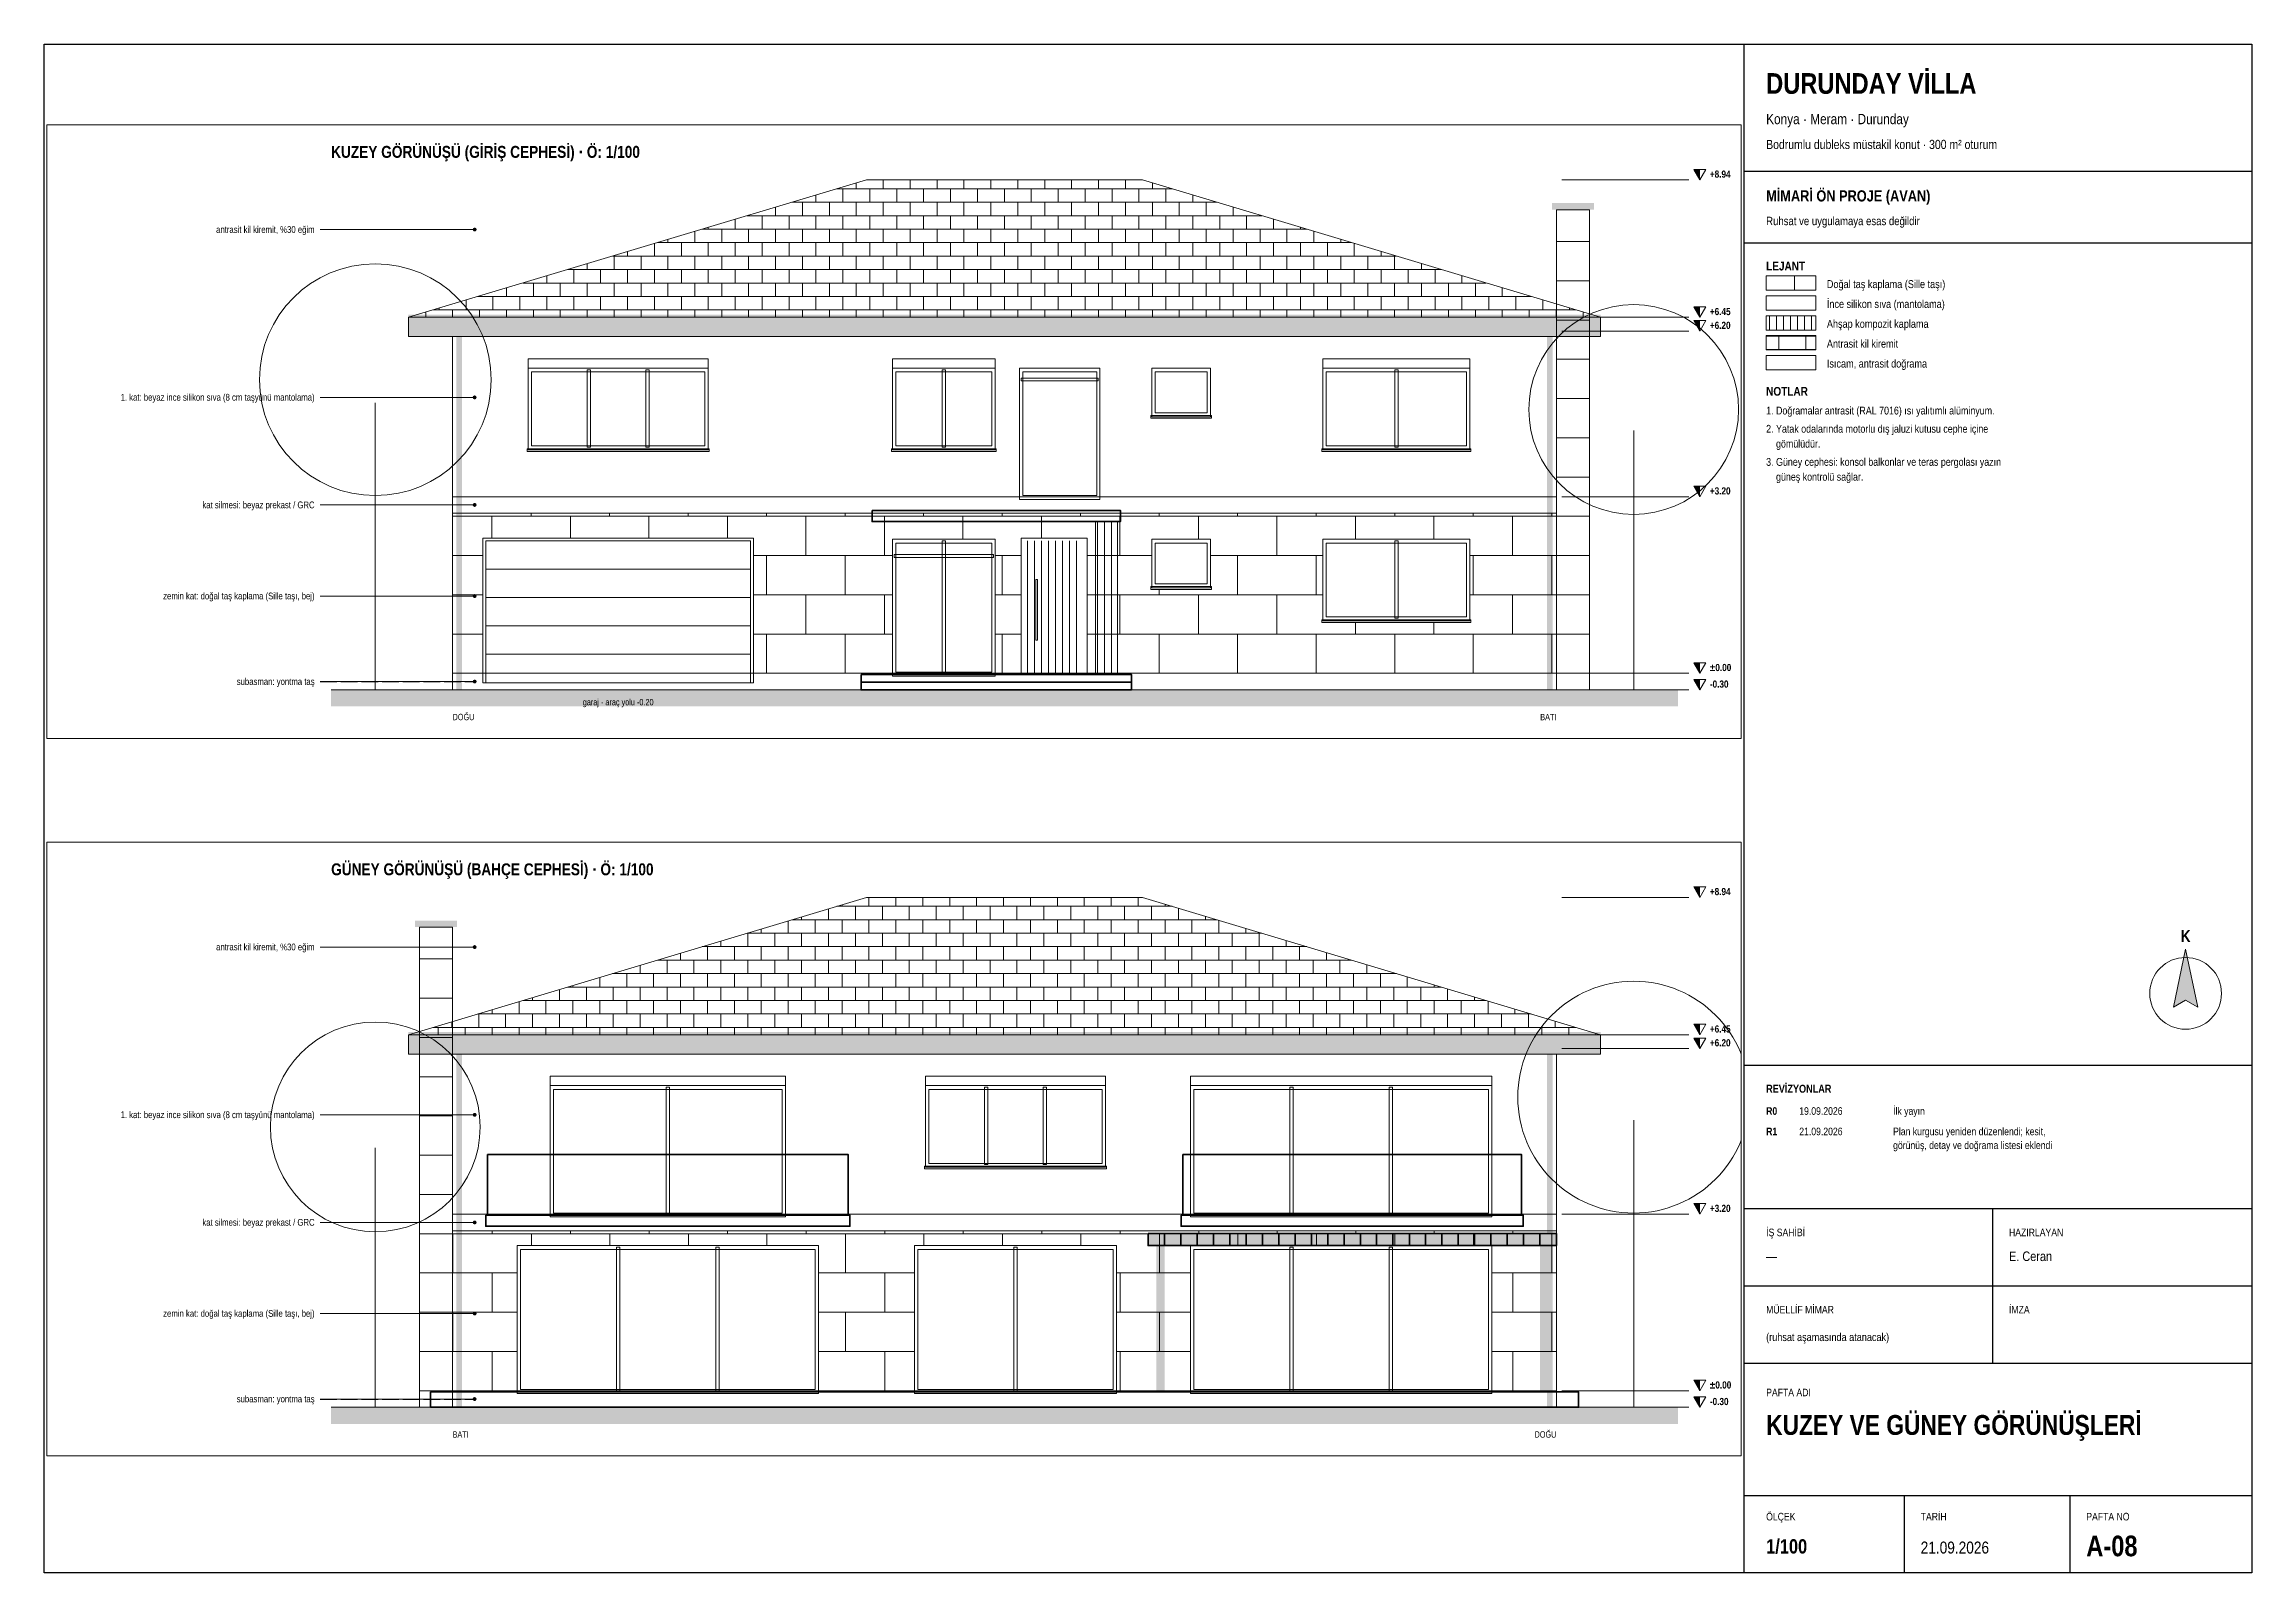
# Paper-space layout 'A-08 KUZEY VE GUNEY GORUNUSLERI' of a CAD drawing. Header units: centimetres, sheet in millimetres. Extents: x 10 to 410, y 10 to 287.
# The model-space entities are those that its viewports show. They can reach past a viewport. Long polylines and large blocks are cut down to what shows.
import ezdxf
from ezdxf.enums import TextEntityAlignment as Align

# ---------------------------------------------------------------- set-up
doc = ezdxf.new("R2010")
doc.units = ezdxf.units.CM
doc.header["$LTSCALE"] = 0.25
doc.linetypes.add('ACAD_ISO02W100', pattern=[15, 12, -3])
for name, color, linetype, lineweight in [('M-BACA-TUGLA-1', 116, 'Continuous', 9), ('M-BACA-TUGLA-1-T', 8, 'Continuous', 5), ('M-BITK-AGAC-1', 70, 'Continuous', 9), ('M-CKAP-KIREMIT-1', 66, 'Continuous', 9), ('M-CKAP-KIREMIT-1-T', 8, 'Continuous', 5), ('M-CVRE-ZEMIN', 45, 'Continuous', 18), ('M-CVRE-ZEMIN-T', 8, 'Continuous', 5), ('M-DUVK-AHSAP-1', 126, 'Continuous', 5), ('M-DUVK-AHSAP-1-T', 8, 'Continuous', 5), ('M-DUVK-DOGALTAS-1', 139, 'Continuous', 5), ('M-DUVK-DOGALTAS-1-T', 8, 'Continuous', 5), ('M-DUVK-PREKAST-1', 127, 'Continuous', 5), ('M-GOST-ANTET', 176, 'Continuous', 25), ('M-GOST-ANTETYAZI', 177, 'Continuous', 9), ('M-GOST-KESITKOT', 46, 'Continuous', 9), ('M-GOST-KUZEYOKU', 1, 'Continuous', 9), ('M-GOST-LEJANT', 173, 'Continuous', 9), ('M-GOST-YAZI', 2, 'Continuous', 9), ('M-KPKN-AHSAP-1', 93, 'Continuous', 9), ('M-PNKS-ALUMINYUM-1', 171, 'Continuous', 9), ('M-SIVA-1', 52, 'Continuous', 5), ('M-TASI-BETONARME-1', 5, 'Continuous', 35), ('M-TASI-BETONARME-1-T', 250, 'Continuous', 5), ('M-YIBO-SAC-1', 12, 'Continuous', 9)]:
    doc.layers.add(name, color=color, linetype=linetype, lineweight=lineweight)
doc.layers.add('M-GOST-VPORT', color=8, linetype='Continuous', lineweight=9, plot=False)
doc.styles.add('YAZI', font='arialn.ttf')
doc.styles.add('YAZI-KALIN', font='arialnb.ttf')

psp = doc.layouts.new('A-08 KUZEY VE GUNEY GORUNUSLERI')

# ---------------------------------------------------------------- texts
at = {"layer": 'M-GOST-ANTETYAZI'}
for s, height, style, p in [('DURUNDAY VİLLA', 3.744, 'YAZI-KALIN', (322, 278)), ('Konya · Meram · Durunday', 1.872, 'YAZI', (322, 272.5)), ('Bodrumlu dubleks müstakil konut · 300 m² oturum', 1.656, 'YAZI', (322, 268)), ('MİMARİ ÖN PROJE (AVAN)', 2.016, 'YAZI-KALIN', (322, 258.5)), ('Ruhsat ve uygulamaya esas değildir', 1.512, 'YAZI', (322, 254.2)), ('LEJANT', 1.584, 'YAZI-KALIN', (322, 246)), ('Doğal taş kaplama (Sille taşı)', 1.44, 'YAZI', (333, 242.8)), ('İnce silikon sıva (mantolama)', 1.44, 'YAZI', (333, 239.2)), ('Ahşap kompozit kaplama', 1.44, 'YAZI', (333, 235.6)), ('Antrasit kil kiremit', 1.44, 'YAZI', (333, 232)), ('Isıcam, antrasit doğrama', 1.44, 'YAZI', (333, 228.4)), ('NOTLAR', 1.584, 'YAZI-KALIN', (322, 223.3)), ('1. Doğramalar antrasit (RAL 7016) ısı yalıtımlı alüminyum.', 1.404, 'YAZI', (322, 219.9)), ('2. Yatak odalarında motorlu dış jaluzi kutusu cephe içine', 1.404, 'YAZI', (322, 216.6)), ('3. Güney cephesi: konsol balkonlar ve teras pergolası yazın', 1.404, 'YAZI', (322, 210.6)), ('    gömülüdür.', 1.404, 'YAZI', (322, 213.9)), ('    güneş kontrolü sağlar.', 1.404, 'YAZI', (322, 207.9)), ('REVİZYONLAR', 1.44, 'YAZI-KALIN', (322, 97)), ('R0', 1.368, 'YAZI-KALIN', (322, 93)), ('19.09.2026', 1.368, 'YAZI', (328, 93)), ('İlk yayın', 1.368, 'YAZI', (345, 93)), ('R1', 1.368, 'YAZI-KALIN', (322, 89.3)), ('21.09.2026', 1.368, 'YAZI', (328, 89.3)), ('görünüş, detay ve doğrama listesi eklendi', 1.368, 'YAZI', (345, 86.8)), ('Plan kurgusu yeniden düzenlendi; kesit,', 1.368, 'YAZI', (345, 89.3)), ('İŞ SAHİBİ', 1.368, 'YAZI', (322, 71)), ('HAZIRLAYAN', 1.368, 'YAZI', (366, 71)), ('E. Ceran', 1.728, 'YAZI', (366, 66.5)), ('—', 1.73, 'YAZI', (322, 66.5)), ('MÜELLİF MİMAR', 1.368, 'YAZI', (322, 57)), ('İMZA', 1.368, 'YAZI', (366, 57)), ('(ruhsat aşamasında atanacak)', 1.44, 'YAZI', (322, 52)), ('PAFTA ADI', 1.368, 'YAZI', (322, 42)), ('KUZEY VE GÜNEY GÖRÜNÜŞLERİ', 3.6, 'YAZI-KALIN', (322, 35)), ('ÖLÇEK', 1.368, 'YAZI', (322, 19.5)), ('TARİH', 1.368, 'YAZI', (350, 19.5)), ('PAFTA NO', 1.368, 'YAZI', (380, 19.5)), ('1/100', 2.592, 'YAZI-KALIN', (322, 13.5)), ('A-08', 3.744, 'YAZI-KALIN', (380, 13)), ('21.09.2026', 2.16, 'YAZI', (350, 13.5))]:
    psp.add_text(s, height=height, dxfattribs=dict(at, style=style)).set_placement(p)
at = {"layer": 'M-GOST-ANTETYAZI', "style": 'YAZI-KALIN'}
psp.add_text('K', height=2.16, dxfattribs=at).set_placement((398, 124.3), align=Align.CENTER)

msp = doc.modelspace()

# ---------------------------------------------------------------- texts
at = {"layer": 'M-GOST-KESITKOT', "style": 'YAZI-KALIN'}
for s, p in [('+8.94', (2278, 898)), ('+8.94', (7327, 898)), ('+6.45', (2278, 649)), ('+6.45', (7327, 649)), ('+6.20', (2278, 624)), ('+6.20', (7327, 624)), ('+3.20', (2278, 324)), ('+3.20', (7327, 324)), ('%%p0.00', (2278, 4)), ('%%p0.00', (7327, 4)), ('-0.30', (2278, -26)), ('-0.30', (7327, -26))]:
    msp.add_text(s, height=12.96, dxfattribs=at).set_placement(p)
at = {"layer": 'M-GOST-YAZI'}
for s, height, style, p in [('KUZEY GÖRÜNÜŞÜ (GİRİŞ CEPHESİ) · Ö: 1/100', 21.6, 'YAZI-KALIN', (-220, 934)), ('GÜNEY GÖRÜNÜŞÜ (BAHÇE CEPHESİ) · Ö: 1/100', 21.6, 'YAZI-KALIN', (4829, 934)), ('DOĞU', 11.52, 'YAZI', (0, -85)), ('BATI', 11.52, 'YAZI', (5049, -85))]:
    msp.add_text(s, height=height, dxfattribs=dict(at, style=style)).set_placement(p)
at = {"layer": 'M-GOST-YAZI', "style": 'YAZI'}
for s, height, p in [('antrasit kil kiremit, %30 eğim', 12.24, (-250, 798)), ('antrasit kil kiremit, %30 eğim', 12.24, (4799, 798)), ('1. kat: beyaz ince silikon sıva (8 cm taşyünü mantolama)', 12.24, (-250, 494)), ('1. kat: beyaz ince silikon sıva (8 cm taşyünü mantolama)', 12.24, (4799, 494)), ('kat silmesi: beyaz prekast / GRC', 12.24, (-250, 299)), ('kat silmesi: beyaz prekast / GRC', 12.24, (4799, 299)), ('zemin kat: doğal taş kaplama (Sille taşı, bej)', 12.24, (-250, 134)), ('zemin kat: doğal taş kaplama (Sille taşı, bej)', 12.24, (4799, 134)), ('subasman: yontma taş', 12.24, (-250, -21)), ('subasman: yontma taş', 12.24, (4799, -21)), ('BATI', 11.52, (2000, -85)), ('DOĞU', 11.52, (7049, -85))]:
    msp.add_text(s, height=height, dxfattribs=at).set_placement(p, align=Align.RIGHT)
msp.add_text('garaj · araç yolu -0.20', height=11.52, dxfattribs=at).set_placement((300, -58), align=Align.CENTER)

# ---------------------------------------------------------------- hatches: boundary and pattern name
at = {"layer": 'M-BACA-TUGLA-1-T'}
h = msp.add_hatch(color=256, dxfattribs=at)
h.dxf.hatch_style = 1
h.paths.add_polyline_path([(1992, 852), (2068, 852), (2068, 840), (1992, 840)])
h = msp.add_hatch(color=256, dxfattribs=at)
h.dxf.hatch_style = 1
h.paths.add_polyline_path([(4981, 852), (5057, 852), (5057, 840), (4981, 840)])
h = msp.add_hatch(dxfattribs=at)
h.set_pattern_fill('AR-B816', scale=0.35)
h.paths.add_polyline_path([(2000, 840), (2060, 840), (2060, -30), (2000, -30)])
h = msp.add_hatch(dxfattribs=at)
h.set_pattern_fill('AR-B816', scale=0.35)
h.paths.add_polyline_path([(4989, 840), (5049, 840), (5049, -30), (4989, -30)])
at = {"layer": 'M-CKAP-KIREMIT-1-T'}
h = msp.add_hatch(dxfattribs=at)
h.set_pattern_fill('AR-B816', scale=0.12)
h.paths.add_polyline_path([(2080, 645), (1250, 894), (750, 894), (-80, 645)])
h = msp.add_hatch(dxfattribs=at)
h.set_pattern_fill('AR-B816', scale=0.12)
h.paths.add_polyline_path([(4969, 645), (5799, 894), (6299, 894), (7129, 645)])
h = msp.add_hatch(color=256, dxfattribs=at)
h.dxf.hatch_style = 1
h.paths.add_polyline_path([(-80, 650), (2080, 650), (2080, 640), (-80, 640)])
h = msp.add_hatch(color=256, dxfattribs=at)
h.dxf.hatch_style = 1
h.paths.add_polyline_path([(-80, 645), (2080, 645), (2080, 610), (-80, 610)])
h = msp.add_hatch(color=256, dxfattribs=at)
h.dxf.hatch_style = 1
h.paths.add_polyline_path([(4969, 650), (7129, 650), (7129, 640), (4969, 640)])
h = msp.add_hatch(color=256, dxfattribs=at)
h.dxf.hatch_style = 1
h.paths.add_polyline_path([(4969, 645), (7129, 645), (7129, 610), (4969, 610)])
at = {"layer": 'M-CVRE-ZEMIN-T'}
h = msp.add_hatch(dxfattribs=at)
h.set_pattern_fill('EARTH', scale=5)
h.paths.add_polyline_path([(-220, -30), (2220, -30), (2220, -60), (-220, -60)])
h = msp.add_hatch(dxfattribs=at)
h.set_pattern_fill('EARTH', scale=5)
h.paths.add_polyline_path([(4829, -30), (7269, -30), (7269, -60), (4829, -60)])
at = {"layer": 'M-DUVK-AHSAP-1-T'}
h = msp.add_hatch(dxfattribs=at)
h.set_pattern_fill('LINE', scale=4, angle=90)
h.paths.add_polyline_path([(1165, 275), (1205, 275), (1205, 0), (1165, 0)])
h = msp.add_hatch(dxfattribs=at)
h.set_pattern_fill('LINE', scale=4, angle=90)
h.paths.add_polyline_path([(1037, 240), (1143, 240), (1143, 0), (1037, 0)])
at = {"layer": 'M-DUVK-DOGALTAS-1-T'}
h = msp.add_hatch(dxfattribs=at)
h.set_pattern_fill('AR-B816', scale=0.35)
h.paths.add_polyline_path([(0, 290), (2000, 290), (2000, 245), (0, 245)])
h = msp.add_hatch(dxfattribs=at)
h.set_pattern_fill('AR-B816', scale=0.35)
h.paths.add_polyline_path([(5049, 290), (7049, 290), (7049, 263), (5049, 263)])
h = msp.add_hatch(dxfattribs=at)
h.set_pattern_fill('AR-B816', scale=0.35)
h.paths.add_polyline_path([(0, 245), (55, 245), (55, 243), (0, 243)])
h = msp.add_hatch(dxfattribs=at)
h.set_pattern_fill('AR-B816', scale=0.35)
h.paths.add_polyline_path([(0, 243), (55, 243), (55, 157), (0, 157)])
h = msp.add_hatch(dxfattribs=at)
h.set_pattern_fill('AR-B816', scale=0.35)
h.paths.add_polyline_path([(545, 245), (1030, 245), (1030, 243), (545, 243)])
h = msp.add_hatch(dxfattribs=at)
h.set_pattern_fill('AR-B816', scale=0.35)
h.paths.add_polyline_path([(545, 243), (797, 243), (797, 157), (545, 157)])
h = msp.add_hatch(dxfattribs=at)
h.set_pattern_fill('AR-B816', scale=0.35)
h.paths.add_polyline_path([(983, 243), (1030, 243), (1030, 157), (983, 157)])
h = msp.add_hatch(dxfattribs=at)
h.set_pattern_fill('AR-B816', scale=0.35)
h.paths.add_polyline_path([(1150, 245), (2000, 245), (2000, 243), (1150, 243)])
h = msp.add_hatch(dxfattribs=at)
h.set_pattern_fill('AR-B816', scale=0.35)
h.paths.add_polyline_path([(1150, 243), (1267, 243), (1267, 157), (1150, 157)])
h = msp.add_hatch(dxfattribs=at)
h.set_pattern_fill('AR-B816', scale=0.35)
h.paths.add_polyline_path([(1373, 243), (1577, 243), (1577, 157), (1373, 157)])
h = msp.add_hatch(dxfattribs=at)
h.set_pattern_fill('AR-B816', scale=0.35)
h.paths.add_polyline_path([(1843, 243), (2000, 243), (2000, 97), (1843, 97)])
h = msp.add_hatch(dxfattribs=at)
h.set_pattern_fill('AR-B816', scale=0.35)
h.paths.add_polyline_path([(5049, 263), (5166, 263), (5166, 0), (5049, 0)])
h = msp.add_hatch(dxfattribs=at)
h.set_pattern_fill('AR-B816', scale=0.35)
h.paths.add_polyline_path([(5712, 263), (5886, 263), (5886, 0), (5712, 0)])
h = msp.add_hatch(dxfattribs=at)
h.set_pattern_fill('AR-B816', scale=0.35)
h.paths.add_polyline_path([(6252, 263), (6386, 263), (6386, 0), (6252, 0)])
h = msp.add_hatch(dxfattribs=at)
h.set_pattern_fill('AR-B816', scale=0.35)
h.paths.add_polyline_path([(6932, 263), (7049, 263), (7049, 0), (6932, 0)])
h = msp.add_hatch(dxfattribs=at)
h.set_pattern_fill('AR-B816', scale=0.35)
h.paths.add_polyline_path([(0, 157), (55, 157), (55, 155), (0, 155)])
h = msp.add_hatch(dxfattribs=at)
h.set_pattern_fill('AR-B816', scale=0.35)
h.paths.add_polyline_path([(0, 155), (55, 155), (55, 152), (0, 152)])
h = msp.add_hatch(dxfattribs=at)
h.set_pattern_fill('AR-B816', scale=0.35)
h.paths.add_polyline_path([(0, 152), (55, 152), (55, 97), (0, 97)])
h = msp.add_hatch(dxfattribs=at)
h.set_pattern_fill('AR-B816', scale=0.35)
h.paths.add_polyline_path([(545, 157), (797, 157), (797, 155), (545, 155)])
h = msp.add_hatch(dxfattribs=at)
h.set_pattern_fill('AR-B816', scale=0.35)
h.paths.add_polyline_path([(545, 155), (797, 155), (797, 152), (545, 152)])
h = msp.add_hatch(dxfattribs=at)
h.set_pattern_fill('AR-B816', scale=0.35)
h.paths.add_polyline_path([(545, 152), (797, 152), (797, 97), (545, 97)])
h = msp.add_hatch(dxfattribs=at)
h.set_pattern_fill('AR-B816', scale=0.35)
h.paths.add_polyline_path([(983, 157), (1030, 157), (1030, 155), (983, 155)])
h = msp.add_hatch(dxfattribs=at)
h.set_pattern_fill('AR-B816', scale=0.35)
h.paths.add_polyline_path([(983, 155), (1030, 155), (1030, 152), (983, 152)])
h = msp.add_hatch(dxfattribs=at)
h.set_pattern_fill('AR-B816', scale=0.35)
h.paths.add_polyline_path([(983, 152), (1030, 152), (1030, 97), (983, 97)])
h = msp.add_hatch(dxfattribs=at)
h.set_pattern_fill('AR-B816', scale=0.35)
h.paths.add_polyline_path([(1150, 157), (1265, 157), (1265, 155), (1150, 155)])
h = msp.add_hatch(dxfattribs=at)
h.set_pattern_fill('AR-B816', scale=0.35)
h.paths.add_polyline_path([(1150, 155), (1265, 155), (1265, 152), (1150, 152)])
h = msp.add_hatch(dxfattribs=at)
h.set_pattern_fill('AR-B816', scale=0.35)
h.paths.add_polyline_path([(1150, 152), (1577, 152), (1577, 97), (1150, 97)])
h = msp.add_hatch(dxfattribs=at)
h.set_pattern_fill('AR-B816', scale=0.35)
h.paths.add_polyline_path([(1375, 157), (1577, 157), (1577, 155), (1375, 155)])
h = msp.add_hatch(dxfattribs=at)
h.set_pattern_fill('AR-B816', scale=0.35)
h.paths.add_polyline_path([(1375, 155), (1577, 155), (1577, 152), (1375, 152)])
h = msp.add_hatch(dxfattribs=at)
h.set_pattern_fill('AR-B816', scale=0.35)
h.paths.add_polyline_path([(0, 97), (55, 97), (55, 95), (0, 95)])
h = msp.add_hatch(dxfattribs=at)
h.set_pattern_fill('AR-B816', scale=0.35)
h.paths.add_polyline_path([(0, 95), (55, 95), (55, 92), (0, 92)])
h = msp.add_hatch(dxfattribs=at)
h.set_pattern_fill('AR-B816', scale=0.35)
h.paths.add_polyline_path([(0, 92), (55, 92), (55, 0), (0, 0)])
h = msp.add_hatch(dxfattribs=at)
h.set_pattern_fill('AR-B816', scale=0.35)
h.paths.add_polyline_path([(545, 97), (797, 97), (797, 95), (545, 95)])
h = msp.add_hatch(dxfattribs=at)
h.set_pattern_fill('AR-B816', scale=0.35)
h.paths.add_polyline_path([(545, 95), (797, 95), (797, 92), (545, 92)])
h = msp.add_hatch(dxfattribs=at)
h.set_pattern_fill('AR-B816', scale=0.35)
h.paths.add_polyline_path([(545, 92), (797, 92), (797, 0), (545, 0)])
h = msp.add_hatch(dxfattribs=at)
h.set_pattern_fill('AR-B816', scale=0.35)
h.paths.add_polyline_path([(983, 97), (1030, 97), (1030, 95), (983, 95)])
h = msp.add_hatch(dxfattribs=at)
h.set_pattern_fill('AR-B816', scale=0.35)
h.paths.add_polyline_path([(983, 95), (1030, 95), (1030, 92), (983, 92)])
h = msp.add_hatch(dxfattribs=at)
h.set_pattern_fill('AR-B816', scale=0.35)
h.paths.add_polyline_path([(983, 92), (1030, 92), (1030, 0), (983, 0)])
h = msp.add_hatch(dxfattribs=at)
h.set_pattern_fill('AR-B816', scale=0.35)
h.paths.add_polyline_path([(1150, 97), (1575, 97), (1575, 95), (1150, 95)])
h = msp.add_hatch(dxfattribs=at)
h.set_pattern_fill('AR-B816', scale=0.35)
h.paths.add_polyline_path([(1150, 95), (1575, 95), (1575, 92), (1150, 92)])
h = msp.add_hatch(dxfattribs=at)
h.set_pattern_fill('AR-B816', scale=0.35)
h.paths.add_polyline_path([(1150, 92), (2000, 92), (2000, 0), (1150, 0)])
h = msp.add_hatch(dxfattribs=at)
h.set_pattern_fill('AR-B816', scale=0.35)
h.paths.add_polyline_path([(1845, 97), (2000, 97), (2000, 95), (1845, 95)])
h = msp.add_hatch(dxfattribs=at)
h.set_pattern_fill('AR-B816', scale=0.35)
h.paths.add_polyline_path([(1845, 95), (2000, 95), (2000, 92), (1845, 92)])
at = {"layer": 'M-GOST-KESITKOT'}
h = msp.add_hatch(color=256, dxfattribs=at)
h.dxf.hatch_style = 1
h.paths.add_polyline_path([(2249, 913), (2260, 913), (2260, 894)])
h = msp.add_hatch(color=256, dxfattribs=at)
h.dxf.hatch_style = 1
h.paths.add_polyline_path([(7298, 913), (7309, 913), (7309, 894)])
h = msp.add_hatch(color=256, dxfattribs=at)
h.dxf.hatch_style = 1
h.paths.add_polyline_path([(2249, 664), (2260, 664), (2260, 645)])
h = msp.add_hatch(color=256, dxfattribs=at)
h.dxf.hatch_style = 1
h.paths.add_polyline_path([(7298, 664), (7309, 664), (7309, 645)])
h = msp.add_hatch(color=256, dxfattribs=at)
h.dxf.hatch_style = 1
h.paths.add_polyline_path([(2249, 639), (2260, 639), (2260, 620)])
h = msp.add_hatch(color=256, dxfattribs=at)
h.dxf.hatch_style = 1
h.paths.add_polyline_path([(7298, 639), (7309, 639), (7309, 620)])
h = msp.add_hatch(color=256, dxfattribs=at)
h.dxf.hatch_style = 1
h.paths.add_polyline_path([(2249, 339), (2260, 339), (2260, 320)])
h = msp.add_hatch(color=256, dxfattribs=at)
h.dxf.hatch_style = 1
h.paths.add_polyline_path([(7298, 339), (7309, 339), (7309, 320)])
h = msp.add_hatch(color=256, dxfattribs=at)
h.dxf.hatch_style = 1
h.paths.add_polyline_path([(2249, 19), (2260, 19), (2260, 0)])
h = msp.add_hatch(color=256, dxfattribs=at)
h.dxf.hatch_style = 1
h.paths.add_polyline_path([(7298, 19), (7309, 19), (7309, 0)])
h = msp.add_hatch(color=256, dxfattribs=at)
h.dxf.hatch_style = 1
h.paths.add_polyline_path([(2249, -11), (2260, -11), (2260, -30)])
h = msp.add_hatch(color=256, dxfattribs=at)
h.dxf.hatch_style = 1
h.paths.add_polyline_path([(7298, -11), (7309, -11), (7309, -30)])
at = {"layer": 'M-GOST-YAZI'}
h = msp.add_hatch(color=256, dxfattribs=at)
h.dxf.hatch_style = 1
edge = h.paths.add_edge_path()
edge.add_arc((40, 804), 3.5, 0, 360)
h = msp.add_hatch(color=256, dxfattribs=at)
h.dxf.hatch_style = 1
edge = h.paths.add_edge_path()
edge.add_arc((5089, 804), 3.5, 0, 360)
h = msp.add_hatch(color=256, dxfattribs=at)
h.dxf.hatch_style = 1
edge = h.paths.add_edge_path()
edge.add_arc((40, 500), 3.5, 0, 360)
h = msp.add_hatch(color=256, dxfattribs=at)
h.dxf.hatch_style = 1
edge = h.paths.add_edge_path()
edge.add_arc((5089, 500), 3.5, 0, 360)
h = msp.add_hatch(color=256, dxfattribs=at)
h.dxf.hatch_style = 1
edge = h.paths.add_edge_path()
edge.add_arc((40, 305), 3.5, 0, 360)
h = msp.add_hatch(color=256, dxfattribs=at)
h.dxf.hatch_style = 1
edge = h.paths.add_edge_path()
edge.add_arc((5089, 305), 3.5, 0, 360)
h = msp.add_hatch(color=256, dxfattribs=at)
h.dxf.hatch_style = 1
edge = h.paths.add_edge_path()
edge.add_arc((40, 140), 3.5, 0, 360)
h = msp.add_hatch(color=256, dxfattribs=at)
h.dxf.hatch_style = 1
edge = h.paths.add_edge_path()
edge.add_arc((5089, 140), 3.5, 0, 360)
h = msp.add_hatch(color=256, dxfattribs=at)
h.dxf.hatch_style = 1
edge = h.paths.add_edge_path()
edge.add_arc((40, -15), 3.5, 0, 360)
h = msp.add_hatch(color=256, dxfattribs=at)
h.dxf.hatch_style = 1
edge = h.paths.add_edge_path()
edge.add_arc((5089, -15), 3.5, 0, 360)
at = {"layer": 'M-TASI-BETONARME-1-T'}
h = msp.add_hatch(color=256, dxfattribs=at)
h.dxf.hatch_style = 1
h.paths.add_polyline_path([(6309, 285), (7049, 285), (7049, 263), (6309, 263)])
h = msp.add_hatch(color=256, dxfattribs=at)
h.dxf.hatch_style = 1
h.paths.add_polyline_path([(6324, 263), (6339, 263), (6339, -2), (6324, -2)])
h = msp.add_hatch(color=256, dxfattribs=at)
h.dxf.hatch_style = 1
h.paths.add_polyline_path([(7019, 263), (7034, 263), (7034, -2), (7019, -2)])
at = {"layer": 'M-YIBO-SAC-1'}
h = msp.add_hatch(color=256, dxfattribs=at)
h.dxf.hatch_style = 1
h.paths.add_polyline_path([(7, 610), (17, 610), (17, -30), (7, -30)])
h = msp.add_hatch(color=256, dxfattribs=at)
h.dxf.hatch_style = 1
h.paths.add_polyline_path([(1983, 610), (1993, 610), (1993, -30), (1983, -30)])
h = msp.add_hatch(color=256, dxfattribs=at)
h.dxf.hatch_style = 1
h.paths.add_polyline_path([(5056, 610), (5066, 610), (5066, -30), (5056, -30)])
h = msp.add_hatch(color=256, dxfattribs=at)
h.dxf.hatch_style = 1
h.paths.add_polyline_path([(7032, 610), (7042, 610), (7042, -30), (7032, -30)])

# ---------------------------------------------------------------- linework, layer by layer
at = {"layer": 'M-BACA-TUGLA-1'}
for points in [[(2000, 840), (2060, 840), (2060, -30), (2000, -30)], [(4989, 840), (5049, 840), (5049, -30), (4989, -30)]]:
    msp.add_lwpolyline(points, close=True, dxfattribs=at)
at = {"layer": 'M-BITK-AGAC-1'}
for p, q in [((-140, -30), (-140, 490)), ((7189, -30), (7189, 490)), ((2140, -30), (2140, 440)), ((4909, -30), (4909, 440))]:
    msp.add_line(p, q, dxfattribs=at)
for centre, radius in [((-140, 532), 210), ((7189, 532), 210), ((2140, 478), 190), ((4909, 478), 190)]:
    msp.add_circle(centre, radius, dxfattribs=at)
at = {"layer": 'M-CKAP-KIREMIT-1'}
for points in [[(2080, 645), (1250, 894), (750, 894), (-80, 645)], [(4969, 645), (5799, 894), (6299, 894), (7129, 645)], [(-80, 645), (2080, 645), (2080, 610), (-80, 610)], [(4969, 645), (7129, 645), (7129, 610), (4969, 610)]]:
    msp.add_lwpolyline(points, close=True, dxfattribs=at)
at = {"layer": 'M-CVRE-ZEMIN'}
for p, q in [((2220, -30), (-220, -30)), ((4829, -30), (7269, -30))]:
    msp.add_line(p, q, dxfattribs=at)
at = {"layer": 'M-DUVK-AHSAP-1'}
msp.add_lwpolyline([(1165, 275), (1205, 275), (1205, 0), (1165, 0)], close=True, dxfattribs=at)
at = {"layer": 'M-DUVK-DOGALTAS-1'}
for points in [[(0, 290), (2000, 290), (2000, 0), (0, 0)], [(5049, 290), (7049, 290), (7049, 0), (5049, 0)], [(0, 0), (2000, 0), (2000, -30), (0, -30)], [(5049, 0), (7049, 0), (7049, -30), (5049, -30)]]:
    msp.add_lwpolyline(points, close=True, dxfattribs=at)
at = {"layer": 'M-DUVK-PREKAST-1'}
for points in [[(0, 320), (2000, 320), (2000, 290), (0, 290)], [(5049, 320), (7049, 320), (7049, 290), (5049, 290)]]:
    msp.add_lwpolyline(points, close=True, dxfattribs=at)
at = {"layer": 'M-GOST-KESITKOT', "linetype": 'ACAD_ISO02W100'}
for p, q in [((2010, 894), (2240, 894)), ((7059, 894), (7289, 894)), ((2010, 645), (2240, 645)), ((7059, 645), (7289, 645)), ((2010, 620), (2240, 620)), ((7059, 620), (7289, 620)), ((2010, 320), (2240, 320)), ((7059, 320), (7289, 320)), ((2010, 0), (2240, 0)), ((7059, 0), (7289, 0)), ((2010, -30), (2240, -30)), ((7059, -30), (7289, -30))]:
    msp.add_line(p, q, dxfattribs=at)
at = {"layer": 'M-GOST-KESITKOT'}
for points in [[(2249, 913), (2271, 913), (2260, 894)], [(7298, 913), (7320, 913), (7309, 894)], [(2249, 664), (2271, 664), (2260, 645)], [(7298, 664), (7320, 664), (7309, 645)], [(2249, 639), (2271, 639), (2260, 620)], [(7298, 639), (7320, 639), (7309, 620)], [(2249, 339), (2271, 339), (2260, 320)], [(7298, 339), (7320, 339), (7309, 320)], [(2249, 19), (2271, 19), (2260, 0)], [(7298, 19), (7320, 19), (7309, 0)], [(2249, -11), (2271, -11), (2260, -30)], [(7298, -11), (7320, -11), (7309, -30)]]:
    msp.add_lwpolyline(points, close=True, dxfattribs=at)
at = {"layer": 'M-GOST-YAZI'}
for p, q in [((-240, 804), (40, 804)), ((4809, 804), (5089, 804)), ((-240, 500), (40, 500)), ((4809, 500), (5089, 500)), ((-240, 305), (40, 305)), ((4809, 305), (5089, 305)), ((-240, 140), (40, 140)), ((4809, 140), (5089, 140)), ((-240, -15), (40, -15)), ((4809, -15), (5089, -15))]:
    msp.add_line(p, q, dxfattribs=at)
at = {"layer": 'M-KPKN-AHSAP-1'}
for p, q in [((540, 188.6), (60, 188.6)), ((540, 137.2), (60, 137.2)), ((540, 85.8), (60, 85.8)), ((540, 34.4), (60, 34.4))]:
    msp.add_line(p, q, dxfattribs=at)
for points in [[(55, 245), (545, 245), (545, -17), (55, -17)], [(1030, 245), (1150, 245), (1150, 0), (1030, 0)], [(60, 240), (540, 240), (540, -17), (60, -17)], [(1057, 170), (1060, 170), (1060, 60), (1057, 60)]]:
    msp.add_lwpolyline(points, close=True, dxfattribs=at)
at = {"layer": 'M-PNKS-ALUMINYUM-1'}
for points in [[(137, 570), (463, 570), (463, 553), (137, 553)], [(797, 570), (983, 570), (983, 553), (797, 553)], [(1577, 570), (1843, 570), (1843, 553), (1577, 553)], [(5226, 570), (5652, 570), (5652, 553), (5226, 553)], [(5906, 570), (6232, 570), (6232, 553), (5906, 553)], [(6386, 570), (6932, 570), (6932, 553), (6386, 553)], [(137, 553), (463, 553), (463, 405), (137, 405)], [(143, 546), (457, 546), (457, 412), (143, 412)], [(243.7, 550), (249.7, 550), (249.7, 410), (243.7, 410)], [(350.3, 550), (356.3, 550), (356.3, 410), (350.3, 410)], [(797, 553), (983, 553), (983, 405), (797, 405)], [(803, 546), (977, 546), (977, 412), (803, 412)], [(887, 550), (893, 550), (893, 410), (887, 410)], [(1027, 553), (1173, 553), (1173, 315), (1027, 315)], [(1030, 535), (1170, 535), (1170, 530), (1030, 530)], [(1033, 546), (1167, 546), (1167, 322), (1033, 322)], [(1267, 553), (1373, 553), (1373, 465), (1267, 465)], [(1273, 546), (1367, 546), (1367, 472), (1273, 472)], [(1577, 553), (1843, 553), (1843, 405), (1577, 405)], [(1583, 546), (1837, 546), (1837, 412), (1583, 412)], [(1707, 550), (1713, 550), (1713, 410), (1707, 410)], [(5226, 553), (5652, 553), (5652, 315), (5226, 315)], [(5232, 546), (5646, 546), (5646, 322), (5232, 322)], [(5436, 550), (5442, 550), (5442, 320), (5436, 320)], [(5906, 553), (6232, 553), (6232, 405), (5906, 405)], [(5912, 546), (6226, 546), (6226, 412), (5912, 412)], [(6012.7, 550), (6018.7, 550), (6018.7, 410), (6012.7, 410)], [(6119.3, 550), (6125.3, 550), (6125.3, 410), (6119.3, 410)], [(6386, 553), (6932, 553), (6932, 315), (6386, 315)], [(6392, 546), (6926, 546), (6926, 322), (6392, 322)], [(6566, 550), (6572, 550), (6572, 320), (6566, 320)], [(6746, 550), (6752, 550), (6752, 320), (6746, 320)], [(1265, 467), (1375, 467), (1375, 462), (1265, 462)], [(1265, 467), (1375, 467), (1375, 462), (1265, 462)], [(135, 407), (465, 407), (465, 402), (135, 402)], [(135, 407), (465, 407), (465, 402), (135, 402)], [(795, 407), (985, 407), (985, 402), (795, 402)], [(795, 407), (985, 407), (985, 402), (795, 402)], [(1575, 407), (1845, 407), (1845, 402), (1575, 402)], [(1575, 407), (1845, 407), (1845, 402), (1575, 402)], [(5904, 407), (6234, 407), (6234, 402), (5904, 402)], [(5904, 407), (6234, 407), (6234, 402), (5904, 402)], [(797, 243), (983, 243), (983, -5), (797, -5)], [(1267, 243), (1373, 243), (1373, 155), (1267, 155)], [(1577, 243), (1843, 243), (1843, 95), (1577, 95)], [(5166, 263), (5712, 263), (5712, -5), (5166, -5)], [(5172, 256), (5706, 256), (5706, 2), (5172, 2)], [(5346, 260), (5352, 260), (5352, 0), (5346, 0)], [(5526, 260), (5532, 260), (5532, 0), (5526, 0)], [(5886, 263), (6252, 263), (6252, -5), (5886, -5)], [(5892, 256), (6246, 256), (6246, 2), (5892, 2)], [(6066, 260), (6072, 260), (6072, 0), (6066, 0)], [(6386, 263), (6932, 263), (6932, -5), (6386, -5)], [(6392, 256), (6926, 256), (6926, 2), (6392, 2)], [(6566, 260), (6572, 260), (6572, 0), (6566, 0)], [(6746, 260), (6752, 260), (6752, 0), (6746, 0)], [(800, 215), (980, 215), (980, 210), (800, 210)], [(803, 236), (977, 236), (977, 2), (803, 2)], [(887, 240), (893, 240), (893, 0), (887, 0)], [(1273, 236), (1367, 236), (1367, 162), (1273, 162)], [(1583, 236), (1837, 236), (1837, 102), (1583, 102)], [(1707, 240), (1713, 240), (1713, 100), (1707, 100)], [(1265, 157), (1375, 157), (1375, 152), (1265, 152)], [(1265, 157), (1375, 157), (1375, 152), (1265, 152)], [(1575, 97), (1845, 97), (1845, 92), (1575, 92)], [(1575, 97), (1845, 97), (1845, 92), (1575, 92)]]:
    msp.add_lwpolyline(points, close=True, dxfattribs=at)
at = {"layer": 'M-SIVA-1'}
for points in [[(0, 610), (2000, 610), (2000, 320), (0, 320)], [(5049, 610), (7049, 610), (7049, 320), (5049, 320)]]:
    msp.add_lwpolyline(points, close=True, dxfattribs=at)
at = {"layer": 'M-TASI-BETONARME-1'}
for p, q in [((6339, 265), (6339, 285)), ((6368.6, 265), (6368.6, 285)), ((6398.1, 265), (6398.1, 285)), ((6427.7, 265), (6427.7, 285)), ((6457.3, 265), (6457.3, 285)), ((6486.8, 265), (6486.8, 285)), ((6516.4, 265), (6516.4, 285)), ((6546, 265), (6546, 285)), ((6575.5, 265), (6575.5, 285)), ((6605.1, 265), (6605.1, 285)), ((6634.7, 265), (6634.7, 285)), ((6664.2, 265), (6664.2, 285)), ((6693.8, 265), (6693.8, 285)), ((6723.3, 265), (6723.3, 285)), ((6752.9, 265), (6752.9, 285)), ((6782.5, 265), (6782.5, 285)), ((6812, 265), (6812, 285)), ((6841.6, 265), (6841.6, 285)), ((6871.2, 265), (6871.2, 285)), ((6900.7, 265), (6900.7, 285)), ((6930.3, 265), (6930.3, 285)), ((6959.9, 265), (6959.9, 285)), ((6989.4, 265), (6989.4, 285)), ((7019, 265), (7019, 285))]:
    msp.add_line(p, q, dxfattribs=at)
for points in [[(5112, 428), (5766, 428), (5766, 318), (5112, 318)], [(6372, 428), (6986, 428), (6986, 318), (6372, 318)], [(760, 295), (1210, 295), (1210, 275), (760, 275)], [(5109, 318), (5769, 318), (5769, 298), (5109, 298)], [(6309, 285), (7049, 285), (7049, 263), (6309, 263)], [(6369, 318), (6989, 318), (6989, 298), (6369, 298)], [(740, -2), (1230, -2), (1230, -16), (740, -16)], [(740, -16), (1230, -16), (1230, -30), (740, -30)], [(5009, -2), (7089, -2), (7089, -30), (5009, -30)]]:
    msp.add_lwpolyline(points, close=True, dxfattribs=at)

msp.set_redraw_order([(e.dxf.handle, doc.entitydb.next_handle()) for e in msp.query("TEXT MTEXT ATTDEF DIMENSION ARC_DIMENSION")])  # texts and dimensions are drawn at this point

# ---------------------------------------------------------------- hatches: boundary and pattern name
at = {"layer": 'M-GOST-KUZEYOKU'}
h = psp.add_hatch(color=256, dxfattribs=at)
h.dxf.hatch_style = 1
h.paths.add_polyline_path([(398, 123), (400.2, 112.5), (398, 113.8), (395.8, 112.5)])
at = {"layer": 'M-GOST-LEJANT'}
h = psp.add_hatch(dxfattribs=at)
h.set_pattern_fill('AR-B816', scale=0.035)
h.paths.add_polyline_path([(322, 245), (331, 245), (331, 242.4), (322, 242.4)])
h = psp.add_hatch(dxfattribs=at)
h.set_pattern_fill('LINE', scale=0.4, angle=90)
h.paths.add_polyline_path([(322, 237.8), (331, 237.8), (331, 235.2), (322, 235.2)])
h = psp.add_hatch(dxfattribs=at)
h.set_pattern_fill('AR-B816', scale=0.012)
h.paths.add_polyline_path([(322, 234.2), (331, 234.2), (331, 231.6), (322, 231.6)])

# ---------------------------------------------------------------- linework, layer by layer
at = {"layer": 'M-GOST-ANTET'}
for p, q in [((318, 264), (410, 264)), ((318, 251), (410, 251)), ((318, 102), (410, 102)), ((318, 76), (410, 76)), ((363, 76), (363, 62)), ((318, 62), (410, 62)), ((363, 62), (363, 48)), ((318, 48), (410, 48)), ((318, 24), (410, 24)), ((347, 24), (347, 10)), ((377, 24), (377, 10))]:
    psp.add_line(p, q, dxfattribs=at)
at = {"layer": 'M-GOST-ANTET', "linetype": 'ACAD_ISO02W100'}
for p, q in [((60, 171.5), (88, 171.5)), ((60, 41.5), (88, 41.5)), ((60, 41.5), (88, 41.5))]:
    psp.add_line(p, q, dxfattribs=at)
at = {"layer": 'M-GOST-ANTET'}
for points in [[(10, 287), (410, 287), (410, 10), (10, 10)], [(318, 287), (410, 287), (410, 10), (318, 10)]]:
    psp.add_lwpolyline(points, close=True, dxfattribs=at)
at = {"layer": 'M-GOST-KUZEYOKU'}
psp.add_lwpolyline([(398, 123), (400.2, 112.5), (398, 113.8), (395.8, 112.5)], close=True, dxfattribs=at)
psp.add_circle((398, 115), 6.5, dxfattribs=at)
at = {"layer": 'M-GOST-LEJANT'}
for points in [[(322, 245), (331, 245), (331, 242.4), (322, 242.4)], [(322, 241.4), (331, 241.4), (331, 238.8), (322, 238.8)], [(322, 237.8), (331, 237.8), (331, 235.2), (322, 235.2)], [(322, 234.2), (331, 234.2), (331, 231.6), (322, 231.6)], [(322, 230.6), (331, 230.6), (331, 228), (322, 228)]]:
    psp.add_lwpolyline(points, close=True, dxfattribs=at)

psp.set_redraw_order([(e.dxf.handle, doc.entitydb.next_handle()) for e in psp.query("TEXT MTEXT ATTDEF DIMENSION ARC_DIMENSION")])  # texts and dimensions are drawn at this point

# ---------------------------------------------------------------- viewports
at = {"layer": 'M-GOST-VPORT'}
psp.add_viewport(center=(164, 216.79), size=(307, 111.22), view_center_point=(800, 437.9), view_height=1112.2, dxfattribs=at)
psp.add_viewport(center=(164, 86.79), size=(307, 111.22), view_center_point=(5849, 437.9), view_height=1112.2, status=3, dxfattribs=at)

doc.saveas('drawing.dxf')
